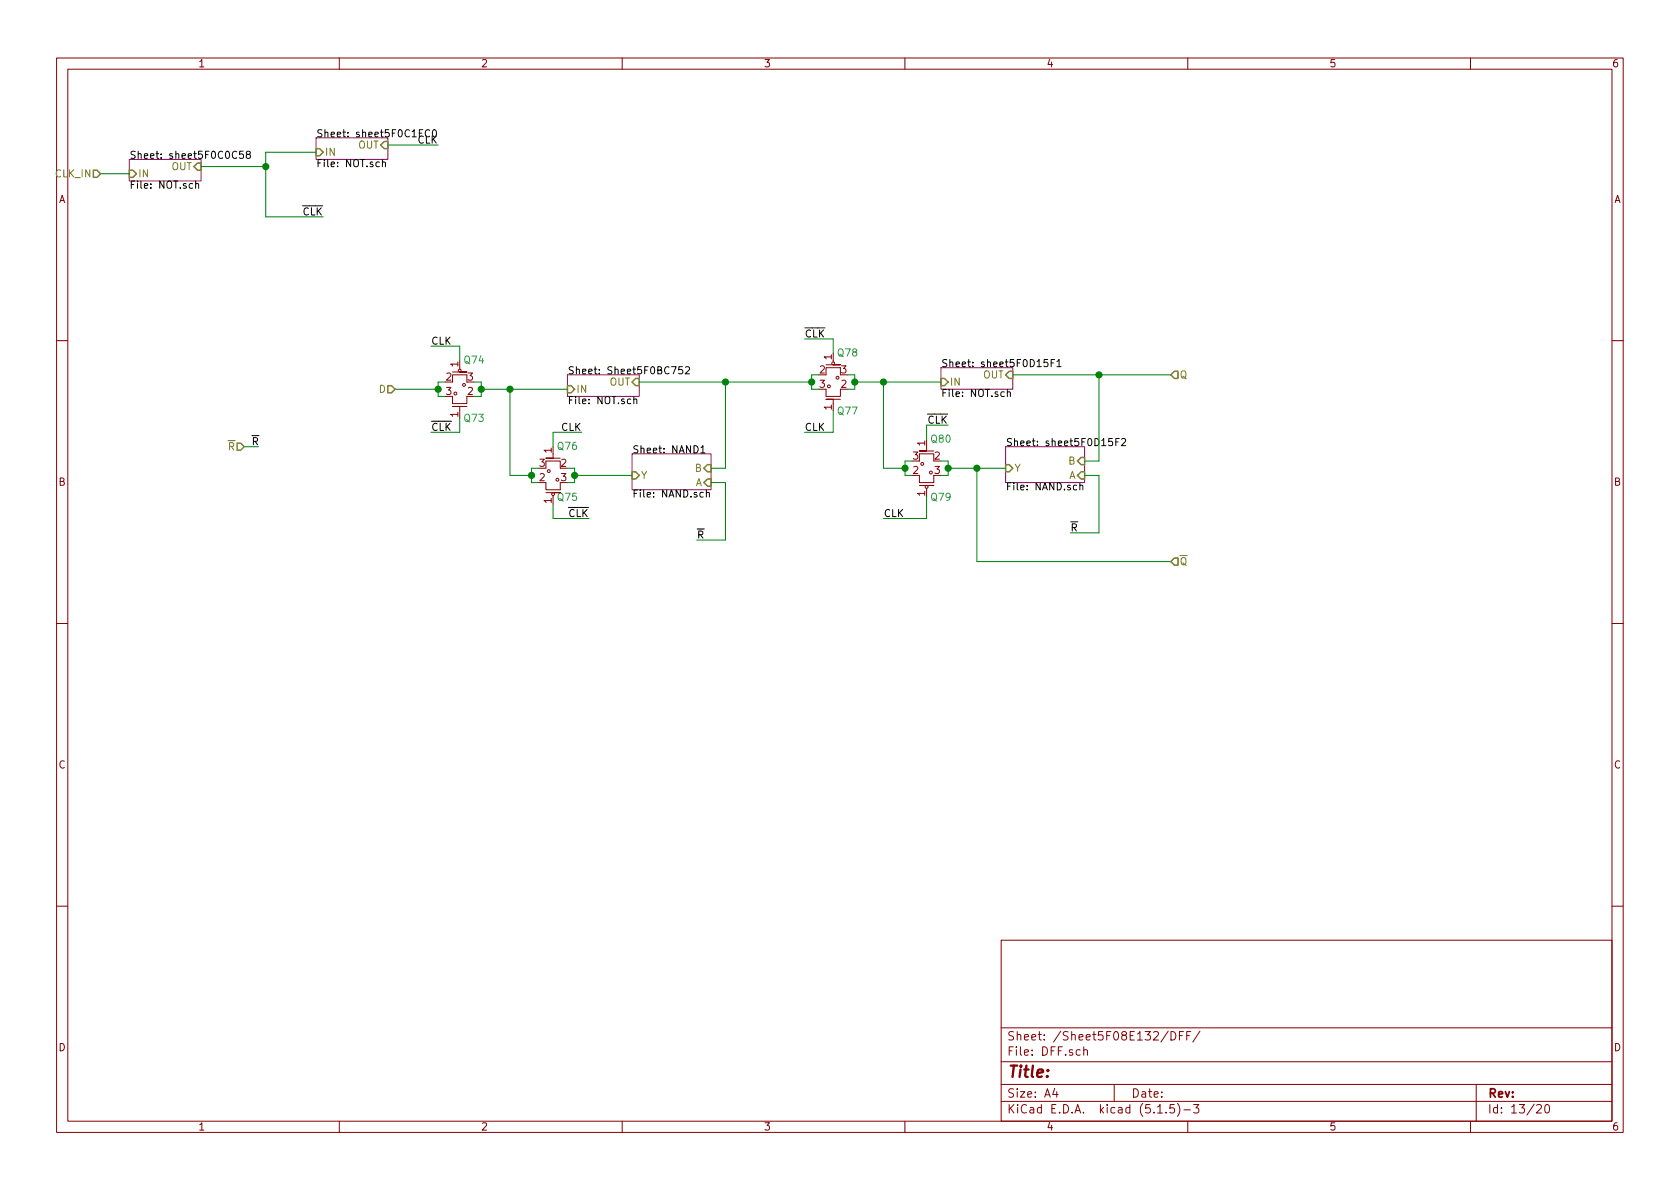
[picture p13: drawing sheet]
EESchema Schematic File Version 4
EELAYER 30 0
EELAYER END
$Descr A4 11693 8268
encoding utf-8
Sheet 13 20
Title ""
Date ""
Rev ""
Comp ""
Comment1 ""
Comment2 ""
Comment3 ""
Comment4 ""
$EndDescr
Text HLabel 700  1200 0    50   Input ~ 0
CLK_IN
Text HLabel 2750 2700 0    50   Input ~ 0
D
Text HLabel 1700 3100 0    50   Input ~ 0
~R
Text HLabel 8150 2600 2    50   Input ~ 0
Q
Text HLabel 8150 3900 2    50   Input ~ 0
~Q
$Comp
L LogicQ:NM Q?
U 1 1
P 3200 2750
AR Path="/5F08E133/5F0B63EE" Ref="Q?"  Part="1" 
AR Path="/5F08E133/5F0AFCF0/5F0B63EE" Ref="Q?"  Part="1" 
AR Path="/5F08E133/5F0B4401/5F0B63EE" Ref="Q74"  Part="1" 
F 0 "Q74" V 3450 2650 50  0000 C CNN
F 1 "NM" H 3300 2650 50  0001 C CNN
F 2 "LogicQ:SOT-23-N" H 3000 2750 50  0001 C CNN
F 3 "" H 3200 2750 50  0001 C CNN
	1    3200 2750
	0    -1   -1   0   
$EndComp
$Comp
L LogicQ:PM Q?
U 1 1
P 3200 2650
AR Path="/5F08E133/5F0B63F4" Ref="Q?"  Part="1" 
AR Path="/5F08E133/5F0AFCF0/5F0B63F4" Ref="Q?"  Part="1" 
AR Path="/5F08E133/5F0B4401/5F0B63F4" Ref="Q73"  Part="1" 
F 0 "Q73" V 3450 2750 50  0000 C CNN
F 1 "PM" H 3300 2550 50  0001 C CNN
F 2 "LogicQ:SOT-23-P" H 3000 2650 50  0001 C CNN
F 3 "" H 3200 2650 50  0001 C CNN
	1    3200 2650
	0    1    1    0   
$EndComp
Wire Wire Line
	3300 2650 3350 2650
Wire Wire Line
	3350 2750 3300 2750
Wire Wire Line
	3100 2650 3050 2650
Wire Wire Line
	3050 2750 3100 2750
Wire Wire Line
	3350 2650 3350 2700
Wire Wire Line
	3050 2650 3050 2700
$Comp
L LogicQ:NM Q?
U 1 1
P 3850 3250
AR Path="/5F08E133/5F0BB67F" Ref="Q?"  Part="1" 
AR Path="/5F08E133/5F0AFCF0/5F0BB67F" Ref="Q?"  Part="1" 
AR Path="/5F08E133/5F0B4401/5F0BB67F" Ref="Q75"  Part="1" 
F 0 "Q75" V 4050 3150 50  0000 C CNN
F 1 "NM" H 3950 3150 50  0001 C CNN
F 2 "LogicQ:SOT-23-N" H 3650 3250 50  0001 C CNN
F 3 "" H 3850 3250 50  0001 C CNN
	1    3850 3250
	0    -1   1    0   
$EndComp
$Comp
L LogicQ:PM Q?
U 1 1
P 3850 3350
AR Path="/5F08E133/5F0BB685" Ref="Q?"  Part="1" 
AR Path="/5F08E133/5F0AFCF0/5F0BB685" Ref="Q?"  Part="1" 
AR Path="/5F08E133/5F0B4401/5F0BB685" Ref="Q76"  Part="1" 
F 0 "Q76" V 4100 3450 50  0000 C CNN
F 1 "PM" H 3950 3250 50  0001 C CNN
F 2 "LogicQ:SOT-23-P" H 3650 3350 50  0001 C CNN
F 3 "" H 3850 3350 50  0001 C CNN
	1    3850 3350
	0    1    -1   0   
$EndComp
Wire Wire Line
	3950 3350 4000 3350
Wire Wire Line
	4000 3250 3950 3250
Wire Wire Line
	3750 3350 3700 3350
Wire Wire Line
	3700 3250 3750 3250
Wire Wire Line
	4000 3350 4000 3300
Wire Wire Line
	3700 3350 3700 3300
Wire Wire Line
	3700 3300 3550 3300
Wire Wire Line
	3550 3300 3550 2700
Wire Wire Line
	3550 2700 3350 2700
Connection ~ 3700 3300
Wire Wire Line
	3700 3300 3700 3250
Connection ~ 3350 2700
Wire Wire Line
	3350 2700 3350 2750
Connection ~ 3550 2700
$Sheet
S 3950 2600 500  150 
U 5F0BC753
F0 "Sheet5F0BC752" 50
F1 "NOT.sch" 50
F2 "IN" I L 3950 2700 50 
F3 "OUT" I R 4450 2650 50 
$EndSheet
Wire Wire Line
	3550 2700 3950 2700
Wire Wire Line
	4450 2650 5050 2650
Wire Wire Line
	5050 2650 5050 3250
Wire Wire Line
	5050 3250 4950 3250
Connection ~ 5050 2650
Wire Wire Line
	1850 1150 1850 1050
Wire Wire Line
	1400 1150 1850 1150
Wire Wire Line
	900  1200 700  1200
$Sheet
S 900  1100 500  150 
U 5F0C0C5C
F0 "sheet5F0C0C58" 50
F1 "NOT.sch" 50
F2 "IN" I L 900 1200 50 
F3 "OUT" I R 1400 1150 50 
$EndSheet
$Sheet
S 2200 950  500  150 
U 5F0C1FC4
F0 "sheet5F0C1FC0" 50
F1 "NOT.sch" 50
F2 "IN" I L 2200 1050 50 
F3 "OUT" I R 2700 1000 50 
$EndSheet
Wire Wire Line
	1850 1050 2200 1050
Wire Wire Line
	1850 1150 1850 1500
Wire Wire Line
	1850 1500 2250 1500
Connection ~ 1850 1150
Text Label 2250 1500 2    50   ~ 0
~CLK
Wire Wire Line
	2700 1000 3050 1000
Text Label 3050 1000 2    50   ~ 0
CLK
$Sheet
S 4400 3150 550  250 
U 5F0C3E70
F0 "NAND1" 50
F1 "NAND.sch" 50
F2 "A" I R 4950 3350 50 
F3 "Y" I L 4400 3300 50 
F4 "B" I R 4950 3250 50 
$EndSheet
Wire Wire Line
	4400 3300 4000 3300
Connection ~ 4000 3300
Wire Wire Line
	4000 3300 4000 3250
Wire Wire Line
	4950 3350 5050 3350
Wire Wire Line
	5050 3350 5050 3750
Wire Wire Line
	5050 3750 4850 3750
Text Label 1750 3100 0    50   ~ 0
~R
Wire Wire Line
	1700 3100 1800 3100
Text Label 4850 3750 0    50   ~ 0
~R
$Comp
L LogicQ:NM Q?
U 1 1
P 5800 2700
AR Path="/5F08E133/5F0D15F8" Ref="Q?"  Part="1" 
AR Path="/5F08E133/5F0AFCF0/5F0D15F8" Ref="Q?"  Part="1" 
AR Path="/5F08E133/5F0B4401/5F0D15F8" Ref="Q78"  Part="1" 
F 0 "Q78" V 6050 2600 50  0000 C CNN
F 1 "NM" H 5900 2600 50  0001 C CNN
F 2 "LogicQ:SOT-23-N" H 5600 2700 50  0001 C CNN
F 3 "" H 5800 2700 50  0001 C CNN
	1    5800 2700
	0    -1   -1   0   
$EndComp
$Comp
L LogicQ:PM Q?
U 1 1
P 5800 2600
AR Path="/5F08E133/5F0D15FE" Ref="Q?"  Part="1" 
AR Path="/5F08E133/5F0AFCF0/5F0D15FE" Ref="Q?"  Part="1" 
AR Path="/5F08E133/5F0B4401/5F0D15FE" Ref="Q77"  Part="1" 
F 0 "Q77" V 6050 2700 50  0000 C CNN
F 1 "PM" H 5900 2500 50  0001 C CNN
F 2 "LogicQ:SOT-23-P" H 5600 2600 50  0001 C CNN
F 3 "" H 5800 2600 50  0001 C CNN
	1    5800 2600
	0    1    1    0   
$EndComp
Wire Wire Line
	5900 2600 5950 2600
Wire Wire Line
	5950 2700 5900 2700
Wire Wire Line
	5700 2600 5650 2600
Wire Wire Line
	5650 2700 5700 2700
Wire Wire Line
	5950 2600 5950 2650
Wire Wire Line
	5650 2600 5650 2650
$Comp
L LogicQ:NM Q?
U 1 1
P 6450 3200
AR Path="/5F08E133/5F0D160A" Ref="Q?"  Part="1" 
AR Path="/5F08E133/5F0AFCF0/5F0D160A" Ref="Q?"  Part="1" 
AR Path="/5F08E133/5F0B4401/5F0D160A" Ref="Q79"  Part="1" 
F 0 "Q79" V 6700 3100 50  0000 C CNN
F 1 "NM" H 6550 3100 50  0001 C CNN
F 2 "LogicQ:SOT-23-N" H 6250 3200 50  0001 C CNN
F 3 "" H 6450 3200 50  0001 C CNN
	1    6450 3200
	0    -1   1    0   
$EndComp
$Comp
L LogicQ:PM Q?
U 1 1
P 6450 3300
AR Path="/5F08E133/5F0D1610" Ref="Q?"  Part="1" 
AR Path="/5F08E133/5F0AFCF0/5F0D1610" Ref="Q?"  Part="1" 
AR Path="/5F08E133/5F0B4401/5F0D1610" Ref="Q80"  Part="1" 
F 0 "Q80" V 6700 3400 50  0000 C CNN
F 1 "PM" H 6550 3200 50  0001 C CNN
F 2 "LogicQ:SOT-23-P" H 6250 3300 50  0001 C CNN
F 3 "" H 6450 3300 50  0001 C CNN
	1    6450 3300
	0    1    -1   0   
$EndComp
Wire Wire Line
	6550 3300 6600 3300
Wire Wire Line
	6600 3200 6550 3200
Wire Wire Line
	6350 3300 6300 3300
Wire Wire Line
	6300 3200 6350 3200
Wire Wire Line
	6600 3300 6600 3250
Wire Wire Line
	6300 3300 6300 3250
Wire Wire Line
	6300 3250 6150 3250
Wire Wire Line
	6150 3250 6150 2650
Wire Wire Line
	6150 2650 5950 2650
Connection ~ 6300 3250
Wire Wire Line
	6300 3250 6300 3200
Connection ~ 5950 2650
Wire Wire Line
	5950 2650 5950 2700
Connection ~ 6150 2650
$Sheet
S 6550 2550 500  150 
U 5F0D1622
F0 "sheet5F0D15F1" 50
F1 "NOT.sch" 50
F2 "IN" I L 6550 2650 50 
F3 "OUT" I R 7050 2600 50 
$EndSheet
Wire Wire Line
	6150 2650 6550 2650
Wire Wire Line
	7050 2600 7650 2600
Wire Wire Line
	7650 2600 7650 3200
Wire Wire Line
	7650 3200 7550 3200
Connection ~ 7650 2600
$Sheet
S 7000 3100 550  250 
U 5F0D162D
F0 "sheet5F0D15F2" 50
F1 "NAND.sch" 50
F2 "A" I R 7550 3300 50 
F3 "Y" I L 7000 3250 50 
F4 "B" I R 7550 3200 50 
$EndSheet
Wire Wire Line
	7000 3250 6800 3250
Connection ~ 6600 3250
Wire Wire Line
	6600 3250 6600 3200
Wire Wire Line
	7550 3300 7650 3300
Wire Wire Line
	7650 3300 7650 3700
Wire Wire Line
	7650 3700 7450 3700
Text Label 7450 3700 0    50   ~ 0
~R
Wire Wire Line
	5050 2650 5650 2650
Connection ~ 5650 2650
Wire Wire Line
	5650 2650 5650 2700
Wire Wire Line
	3200 2500 3200 2400
Wire Wire Line
	3200 2900 3200 3000
Wire Wire Line
	3000 2400 3200 2400
Text Label 3000 2400 0    50   ~ 0
CLK
Text Label 3000 3000 0    50   ~ 0
~CLK
Wire Wire Line
	3000 3000 3200 3000
Wire Wire Line
	3850 3100 3850 3000
Wire Wire Line
	3850 3000 4050 3000
Wire Wire Line
	3850 3500 3850 3600
Wire Wire Line
	3850 3600 4100 3600
Text Label 4050 3000 2    50   ~ 0
CLK
Text Label 4100 3600 2    50   ~ 0
~CLK
Wire Wire Line
	5600 2350 5800 2350
Text Label 5600 3000 0    50   ~ 0
CLK
Wire Wire Line
	5800 2350 5800 2450
Text Label 5600 2350 0    50   ~ 0
~CLK
Wire Wire Line
	5800 2850 5800 3000
Wire Wire Line
	5800 3000 5600 3000
Wire Wire Line
	6450 3050 6450 2950
Wire Wire Line
	6450 2950 6600 2950
Text Label 6600 2950 2    50   ~ 0
~CLK
Wire Wire Line
	6450 3450 6450 3600
Wire Wire Line
	6150 3600 6450 3600
Text Label 6150 3600 0    50   ~ 0
CLK
Wire Wire Line
	6800 3250 6800 3900
Connection ~ 6800 3250
Wire Wire Line
	6800 3250 6600 3250
Wire Wire Line
	7650 2600 8150 2600
Wire Wire Line
	6800 3900 8150 3900
Wire Wire Line
	3050 2700 2750 2700
Connection ~ 3050 2700
Wire Wire Line
	3050 2700 3050 2750
$EndSCHEMATC
